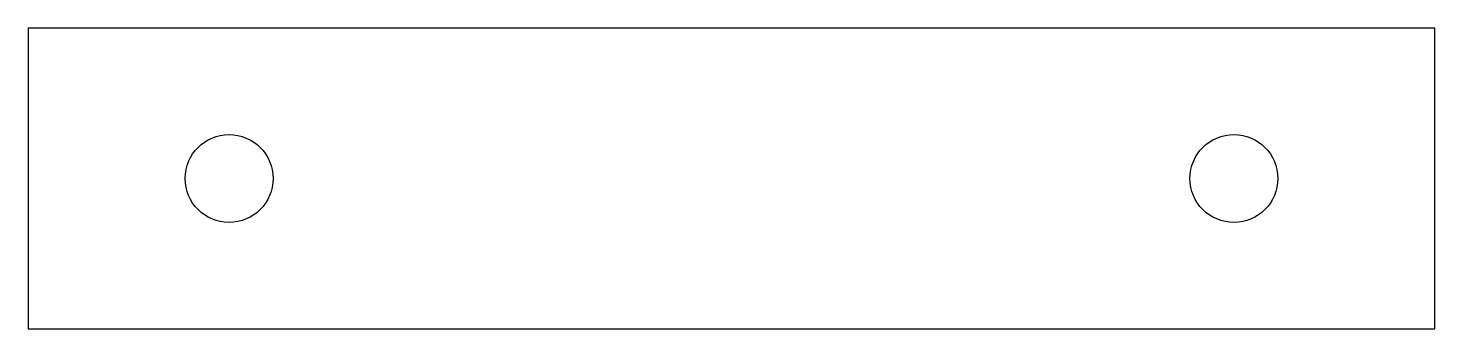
# Model space of a CAD drawing. Header units: millimetres. Extents: x 0 to 56, y 0 to 12.
import ezdxf

# ---------------------------------------------------------------- set-up
doc = ezdxf.new("R2010")
doc.units = ezdxf.units.MM

msp = doc.modelspace()

# ---------------------------------------------------------------- linework, layer by layer
for p, q in [((0, 12), (0, 0)), ((56, 12), (0, 12)), ((56, 0), (56, 12)), ((0, 0), (56, 0))]:
    msp.add_line(p, q)
for centre in [(8, 6), (48, 6)]:
    msp.add_circle(centre, 1.75)

doc.saveas('drawing.dxf')
